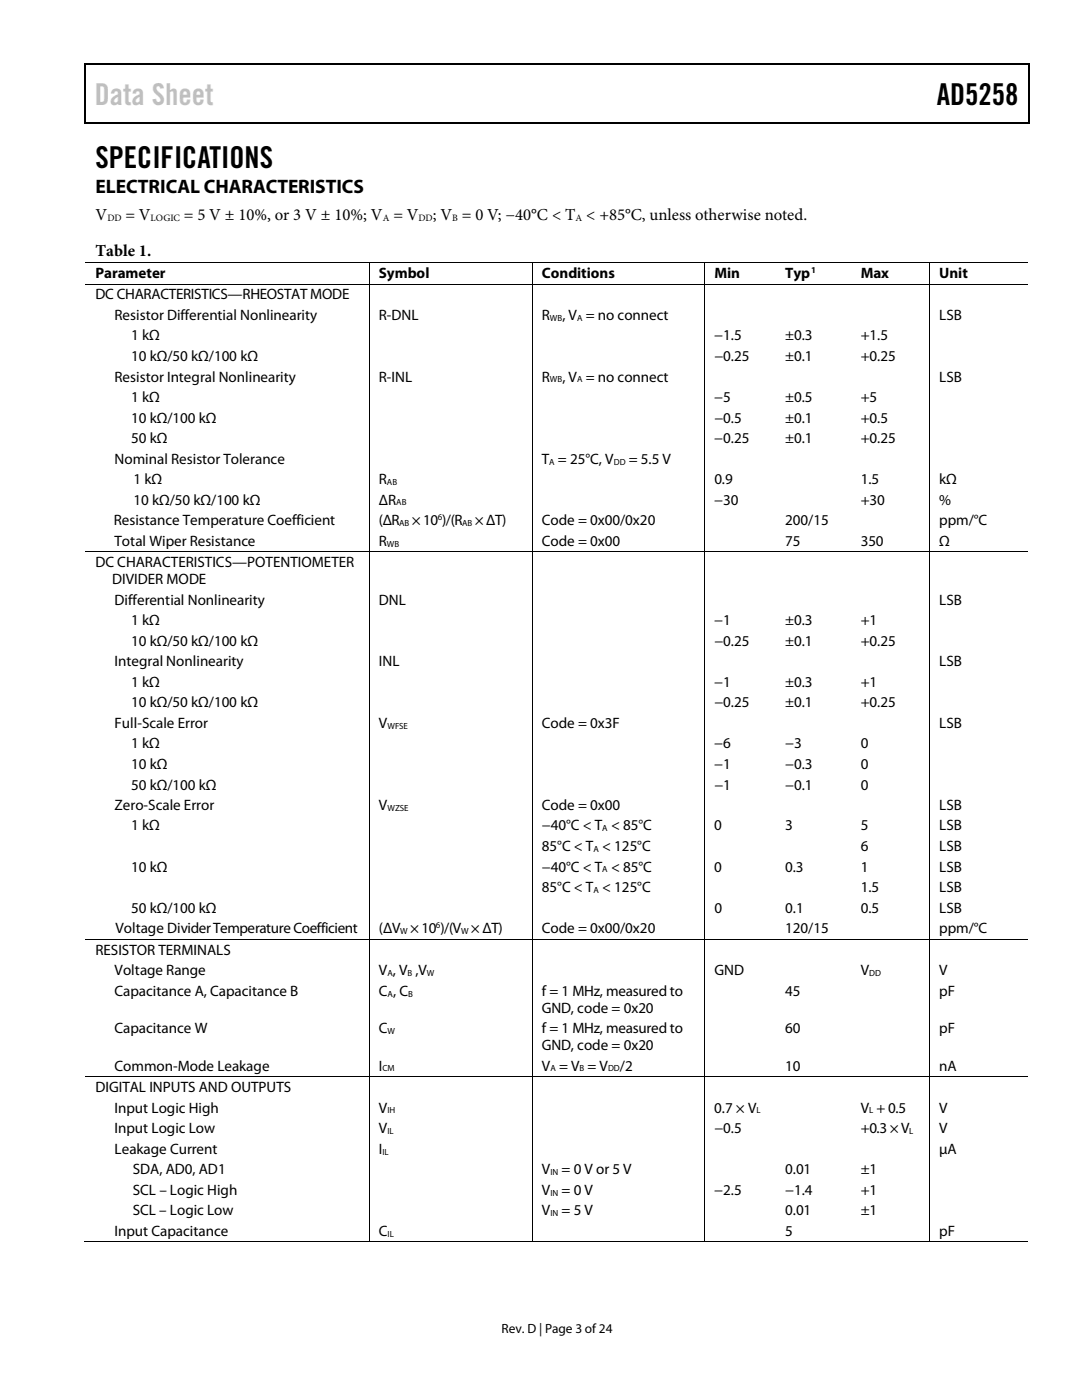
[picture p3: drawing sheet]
<svg xmlns="http://www.w3.org/2000/svg" width="216mm" height="279mm" viewBox="0 0 216 279" stroke-linecap="round" stroke-linejoin="round" font-family="sans-serif">
<defs><g id="words">
<text font-size="6" fill="#c1c1c1" x="18.9" y="20.9">Data Sheet</text>
<g font-size="6">
<text x="186.9" y="20.9">AD5258</text>
<text x="19" y="33.6">SPECIFICATIONS</text>
</g>
<text font-size="3.9" x="19" y="38.5">ELECTRICAL CHARACTERISTICS</text>
<g font-size="3.3">
<text x="19" y="44">V</text>
<text x="25.1" y="44">= V</text>
<text x="36.7" y="44">= 5 V ± 10%, or 3 V ± 10%; V = V</text>
<text x="86.4" y="44">; V = 0 V; −40°C &lt; T &lt; +85°C, unless otherwise noted.</text>
<text x="19" y="51.1">Table 1.</text>
</g>
<g font-size="3">
<text x="19" y="55.5">Parameter</text>
<text x="19" y="59.7">DC CHARACTERISTICS—RHEOSTAT MODE</text>
<text x="75.6" y="55.5">Symbol</text>
<text x="108.1" y="55.5">Conditions</text>
<text x="142.5" y="55.5">Min</text>
<text x="156.7" y="55.5">Typ</text>
<text x="171.7" y="55.5">Max</text>
<text x="187.4" y="55.5">Unit</text>
<text x="22.9" y="63.8">Resistor Differential Nonlinearity</text>
<text x="75.6" y="63.8">R-DNL</text>
<text x="108.1" y="63.8">R</text>
<text x="112.2" y="63.8">, V = no connect</text>
<text x="187.4" y="63.8">LSB</text>
<text x="26.2" y="67.9">1 kΩ</text>
<text x="142.5" y="67.9">−1.5</text>
<text x="156.7" y="67.9">±0.3</text>
<text x="171.7" y="67.9">+1.5</text>
<text x="22.9" y="76.2">Resistor Integral Nonlinearity</text>
<text x="26.2" y="72.1">10 kΩ/50 kΩ/100 kΩ</text>
<text x="75.6" y="76.2">R-INL</text>
<text x="108.1" y="76.2">R</text>
<text x="112.2" y="76.2">, V = no connect</text>
<text x="142.5" y="72.1">−0.25</text>
<text x="156.7" y="72.1">±0.1</text>
<text x="171.7" y="72.1">+0.25</text>
<text x="187.4" y="76.2">LSB</text>
<text x="26.2" y="80.2">1 kΩ</text>
<text x="142.5" y="80.2">−5</text>
<text x="156.7" y="80.2">±0.5</text>
<text x="171.7" y="80.2">+5</text>
<text x="26.2" y="84.3">10 kΩ/100 kΩ</text>
<text x="26.2" y="88.4">50 kΩ</text>
<text x="142.5" y="88.4">−0.25</text>
<text x="142.5" y="84.3">−0.5</text>
<text x="156.7" y="88.4">±0.1</text>
<text x="156.7" y="84.3">±0.1</text>
<text x="171.7" y="88.4">+0.25</text>
<text x="171.7" y="84.3">+0.5</text>
<text x="22.9" y="92.5">Nominal Resistor Tolerance</text>
<text x="108.1" y="92.5">T = 25°C, V</text>
<text x="125.5" y="92.5">= 5.5 V</text>
<text x="26.7" y="96.6">1 kΩ</text>
<text x="26.7" y="100.7">10 kΩ/50 kΩ/100 kΩ</text>
<text x="75.6" y="96.6">R</text>
<text x="75.6" y="100.7">ΔR</text>
<text x="142.5" y="100.7">−30</text>
<text x="142.5" y="96.6">0.9</text>
<text x="171.7" y="100.7">+30</text>
<text x="171.7" y="96.6">1.5</text>
<text x="187.4" y="100.7">%</text>
<text x="187.4" y="96.6">kΩ</text>
<text x="22.7" y="104.8">Resistance Temperature Coefficient</text>
<text x="75.6" y="104.8">(ΔR</text>
<text x="82.2" y="104.8">× 10 )/(R</text>
<text x="94.7" y="104.8">× ΔT)</text>
<text x="108.1" y="104.8">Code = 0x00/0x20</text>
<text x="156.7" y="104.8">200/15</text>
<text x="187.4" y="104.8">ppm/°C</text>
<text x="19" y="113.2">DC CHARACTERISTICS—POTENTIOMETER</text>
<text x="22.9" y="108.9">Total Wiper Resistance</text>
<text x="75.6" y="108.9">R</text>
<text x="108.1" y="108.9">Code = 0x00</text>
<text x="156.7" y="108.9">75</text>
<text x="171.7" y="108.9">350</text>
<text x="187.4" y="108.9">Ω</text>
<text x="22.4" y="116.6">DIVIDER MODE</text>
<text x="22.9" y="120.7">Differential Nonlinearity</text>
<text x="26.2" y="124.8">1 kΩ</text>
<text x="75.6" y="120.7">DNL</text>
<text x="142.5" y="124.8">−1</text>
<text x="156.7" y="124.8">±0.3</text>
<text x="171.7" y="124.8">+1</text>
<text x="187.4" y="120.7">LSB</text>
<text x="26.2" y="128.9">10 kΩ/50 kΩ/100 kΩ</text>
<text x="142.5" y="128.9">−0.25</text>
<text x="156.7" y="128.9">±0.1</text>
<text x="171.7" y="128.9">+0.25</text>
<text x="22.9" y="133">Integral Nonlinearity</text>
<text x="26.2" y="137.1">1 kΩ</text>
<text x="75.6" y="133">INL</text>
<text x="142.5" y="137.1">−1</text>
<text x="156.7" y="137.1">±0.3</text>
<text x="171.7" y="137.1">+1</text>
<text x="187.4" y="133">LSB</text>
<text x="26.2" y="141.2">10 kΩ/50 kΩ/100 kΩ</text>
<text x="142.5" y="141.2">−0.25</text>
<text x="156.7" y="141.2">±0.1</text>
<text x="171.7" y="141.2">+0.25</text>
<text x="22.9" y="145.2">Full-Scale Error</text>
<text x="26.2" y="149.4">1 kΩ</text>
<text x="75.6" y="145.2">V</text>
<text x="108.1" y="145.2">Code = 0x3F</text>
<text x="142.5" y="149.4">−6</text>
<text x="156.7" y="149.4">−3</text>
<text x="171.7" y="149.4">0</text>
<text x="187.4" y="145.2">LSB</text>
<text x="26.2" y="153.5">10 kΩ</text>
<text x="142.5" y="153.5">−1</text>
<text x="156.7" y="153.5">−0.3</text>
<text x="171.7" y="153.5">0</text>
<text x="22.9" y="161.6">Zero-Scale Error</text>
<text x="26.2" y="157.6">50 kΩ/100 kΩ</text>
<text x="75.6" y="161.6">V</text>
<text x="108.1" y="161.6">Code = 0x00</text>
<text x="142.5" y="157.6">−1</text>
<text x="156.7" y="157.6">−0.1</text>
<text x="171.8" y="157.6">0</text>
<text x="187.4" y="161.6">LSB</text>
<text x="26.2" y="165.7">1 kΩ</text>
<text x="108.1" y="165.7">−40°C &lt; T &lt; 85°C</text>
<text x="142.5" y="165.7">0</text>
<text x="156.7" y="165.7">3</text>
<text x="171.7" y="165.7">5</text>
<text x="187.4" y="165.7">LSB</text>
<text x="26.2" y="173.9">10 kΩ</text>
<text x="108.1" y="173.9">−40°C &lt; T &lt; 85°C</text>
<text x="108.1" y="169.8">85°C &lt; T &lt; 125°C</text>
<text x="142.5" y="173.9">0</text>
<text x="156.7" y="173.9">0.3</text>
<text x="171.7" y="173.9">1</text>
<text x="171.7" y="169.8">6</text>
<text x="187.4" y="173.9">LSB</text>
<text x="187.4" y="169.8">LSB</text>
<text x="108.1" y="178.1">85°C &lt; T &lt; 125°C</text>
<text x="171.7" y="178.1">1.5</text>
<text x="187.4" y="178.1">LSB</text>
<text x="26.2" y="182.1">50 kΩ/100 kΩ</text>
<text x="142.5" y="182.1">0</text>
<text x="156.7" y="182.1">0.1</text>
<text x="171.7" y="182.1">0.5</text>
<text x="187.4" y="182.1">LSB</text>
<text x="19" y="190.5">RESISTOR TERMINALS</text>
<text x="23" y="186.2">Voltage Divider TemperatureCoefficient</text>
<text x="75.6" y="186.2">(ΔV × 10 )/(V × ΔT)</text>
<text x="108.1" y="186.2">Code = 0x00/0x20</text>
<text x="156.7" y="186.2">120/15</text>
<text x="187.4" y="186.2">ppm/°C</text>
<text x="22.9" y="194.6">Voltage Range</text>
<text x="75.6" y="194.6">V , V ,V</text>
<text x="142.5" y="194.6">GND</text>
<text x="171.7" y="194.6">V</text>
<text x="187.4" y="194.6">V</text>
<text x="22.9" y="198.7">Capacitance A, Capacitance B</text>
<text x="75.6" y="198.7">C , C</text>
<text x="108.1" y="198.7">f = 1 MHz, measured to</text>
<text x="108.1" y="202.1">GND, code = 0x20</text>
<text x="156.7" y="198.7">45</text>
<text x="187.4" y="198.7">pF</text>
<text x="22.9" y="206.2">Capacitance W</text>
<text x="75.6" y="206.2">C</text>
<text x="108.1" y="206.2">f = 1 MHz, measured to</text>
<text x="108.1" y="209.6">GND, code = 0x20</text>
<text x="156.7" y="206.2">60</text>
<text x="187.4" y="206.2">pF</text>
<text x="22.9" y="213.7">Common-Mode Leakage</text>
<text x="75.6" y="213.7">I</text>
<text x="108.1" y="213.7">V = V = V</text>
<text x="123.7" y="213.7">/2</text>
<text x="156.7" y="213.7">10</text>
<text x="187.4" y="213.7">nA</text>
<text x="19" y="217.9">DIGITAL INPUTS AND OUTPUTS</text>
<text x="22.9" y="222">Input Logic High</text>
<text x="22.9" y="226.1">Input Logic Low</text>
<text x="75.6" y="226.1">V</text>
<text x="75.6" y="222">V</text>
<text x="142.5" y="222">0.7 × V</text>
<text x="142.5" y="226.1">−0.5</text>
<text x="171.7" y="226.1">+0.3 × V</text>
<text x="171.7" y="222">V + 0.5</text>
<text x="187.4" y="226.1">V</text>
<text x="187.4" y="222">V</text>
<text x="22.9" y="230.3">Leakage Current</text>
<text x="75.6" y="230.3">I</text>
<text x="187.4" y="230.3">µA</text>
<text x="26.5" y="234.3">SDA, AD0, AD1</text>
<text x="26.5" y="238.4">SCL – Logic High</text>
<text x="108.1" y="234.3">V</text>
<text x="108.1" y="238.4">V</text>
<text x="112.1" y="234.3">= 0 V or 5 V</text>
<text x="112.1" y="238.4">= 0 V</text>
<text x="142.5" y="238.4">−2.5</text>
<text x="156.7" y="238.4">−1.4</text>
<text x="156.7" y="234.3">0.01</text>
<text x="171.7" y="238.4">+1</text>
<text x="171.7" y="234.3">±1</text>
<text x="26.5" y="242.5">SCL – Logic Low</text>
<text x="108.1" y="242.5">V</text>
<text x="112.1" y="242.5">= 5 V</text>
<text x="156.7" y="242.5">0.01</text>
<text x="171.7" y="242.5">±1</text>
<text x="22.9" y="246.6">Input Capacitance</text>
<text x="75.6" y="246.6">C</text>
<text x="156.7" y="246.6">5</text>
<text x="187.4" y="246.6">pF</text>
</g>
<text font-size="2.7" x="100.1" y="266">Rev. D | Page 3 of24</text>
<g font-size="1.9">
<text x="21.4" y="44.2">DD</text>
<text x="30.1" y="44.2">LOGIC</text>
<text x="76.4" y="44.2">A</text>
<text x="83.5" y="44.2">DD</text>
<text x="90.3" y="44.2">B</text>
<text x="114.9" y="44.2">A</text>
</g>
<g font-size="1.8">
<text x="161.8" y="54.4">1</text>
<text x="109.7" y="64">WB</text>
<text x="115.1" y="64">A</text>
<text x="109.7" y="76.3">WB</text>
<text x="115.1" y="76.3">A</text>
<text x="109.6" y="92.7">A</text>
<text x="122.5" y="92.7">DD</text>
<text x="77.2" y="96.8">AB</text>
<text x="79.1" y="100.9">AB</text>
<text x="79.7" y="105">AB</text>
<text x="87.3" y="103.8">6</text>
<text x="92.2" y="105">AB</text>
<text x="77.2" y="109.1">WB</text>
<text x="77.3" y="145.4">WFSE</text>
<text x="77.3" y="161.8">WZSE</text>
<text x="120.2" y="165.9">A</text>
<text x="118.4" y="170">A</text>
<text x="118.4" y="178.2">A</text>
<text x="120.2" y="174.1">A</text>
<text x="87" y="185.2">6</text>
<text x="79.8" y="186.4">W</text>
<text x="92" y="186.4">W</text>
<text x="77.3" y="194.8">A</text>
<text x="81.3" y="194.8">B</text>
<text x="85.2" y="194.8">W</text>
<text x="173.4" y="194.8">DD</text>
<text x="77.3" y="198.9">A</text>
<text x="81.4" y="198.9">B</text>
<text x="77.3" y="206.4">W</text>
<text x="76.3" y="213.8">CM</text>
<text x="109.8" y="213.8">A</text>
<text x="115.6" y="213.8">B</text>
<text x="121.3" y="213.8">DD</text>
<text x="77.3" y="222.2">IH</text>
<text x="77.3" y="226.3">IL</text>
<text x="151" y="222.2">L</text>
<text x="173.4" y="222.2">L</text>
<text x="181.4" y="226.3">L</text>
<text x="76.3" y="230.4">IL</text>
<text x="109.8" y="234.5">IN</text>
<text x="109.8" y="238.6">IN</text>
<text x="109.8" y="242.7">IN</text>
<text x="77.3" y="246.8">IL</text>
</g>
</g></defs>
<g fill="#000">
<path d="M16.9 12.7h.2v1h-.2zM16.9 12.7h.2v.3h-.2zM82.5 12.7h.3v.3h-.3zM205.1 12.7h.3v1h-.3zM205.1 12.7h.3v.3h-.3zM16.9 24.4h.2v.2h-.2zM82.3 24.4h.2v.2h-.2zM205.1 24.4h.3v.2h-.3zM73.6 52.3h.2v.2h-.2zM73.6 56.6h.2v.2h-.2zM106.1 52.3h.2v.2h-.2zM106.1 56.6h.2v.2h-.2z"/>
<path d="M140.5 52.3h.2v.2h-.2zM140.5 56.6h.2v.2h-.2zM154.8 52.3h.1v.2h-.1zM154.8 56.6h.1v.2h-.1zM169.8 52.3h.2v.2h-.2zM169.8 56.6h.2v.2h-.2zM185.4 52.3h.2v.2h-.2zM185.4 56.6h.2v.2h-.2zM73.6 110.1h.2v.1h-.2zM106.1 110.1h.2v.1h-.2zM140.5 110.1h.2v.1h-.2zM154.8 110.1h.1v.1h-.1z"/>
<path d="M169.8 110.1h.2v.1h-.2zM185.4 110.1h.2v.1h-.2zM73.6 187.4h.2v.1h-.2zM106.1 187.4h.2v.1h-.2zM140.5 187.4h.2v.1h-.2zM154.8 187.4h.1v.1h-.1zM169.8 187.4h.2v.1h-.2zM185.4 187.4h.2v.1h-.2zM73.6 214.8h.2v.2h-.2zM106.1 214.8h.2v.2h-.2zM140.5 214.8h.2v.2h-.2zM154.8 214.8h.1v.2h-.1z"/>
<path d="M169.8 214.8h.2v.2h-.2zM185.4 214.8h.2v.2h-.2zM73.6 247.8h.2v.1h-.2zM106.1 247.8h.2v.1h-.2zM140.5 247.8h.2v.1h-.2zM154.5 247.8h.2v.1h-.2zM169.6 247.8h.2v.1h-.2zM185.4 247.8h.2v.1h-.2z"/>
</g>
<path d="M17 13.7v10.7M17.1 12.8h65.4M82.8 12.8h122.3M205.2 13.7v10.7M17.1 24.5h188" fill="none" stroke="#000" stroke-width=".25"/>
<g fill="none" stroke="#000" stroke-width=".2">
<path d="M17.1 52.4h56.5M17.1 56.7h56.5M73.7 52.5v4.1M73.7 56.8v53.3M73.8 52.4h32.3M73.8 56.7h32.3M106.2 52.5v4.1M106.2 56.8v53.3M106.3 52.4h34.2M106.3 56.7h34.2M140.6 52.5v4.1M140.6 56.8v53.3"/>
<path d="M140.7 52.4h14.1M140.7 56.7h14.1M154.9 52.4h14.9M154.9 56.7h14.9M170 52.4h15.4M170 56.7h15.4M185.5 52.5v4.1M185.5 56.8v53.3M185.6 52.4h19.5M185.6 56.7h19.5M17.1 110.2h56.5M73.7 110.2v77.2"/>
<path d="M73.8 110.2h32.3M106.2 110.2v77.2M106.3 110.2h34.2M140.6 110.2v77.2M140.7 110.2h14.1M154.9 110.2h14.9M170 110.2h15.4M185.5 110.2v77.2M185.6 110.2h19.5M17.1 187.5h56.5M73.7 187.5v27.3M73.8 187.5h32.3"/>
<path d="M106.2 187.5v27.3M106.3 187.5h34.2M140.6 187.5v27.3M140.7 187.5h14.1M154.9 187.5h14.9M170 187.5h15.4M185.5 187.5v27.3M185.6 187.5h19.5M17.1 214.9h56.5M73.7 215v32.8M73.8 214.9h32.3M106.2 215v32.8"/>
<path d="M106.3 214.9h34.2M140.6 215v32.8M140.7 214.9h14.1M154.9 214.9h14.9M170 214.9h15.4M185.5 215v32.8M185.6 214.9h19.5M16.9 247.9h56.7M73.8 247.9h32.3M106.3 247.9h34.2M140.7 247.9h44.7M185.6 247.9h19.5"/>
</g>
<use href="#words"/>
</svg>
